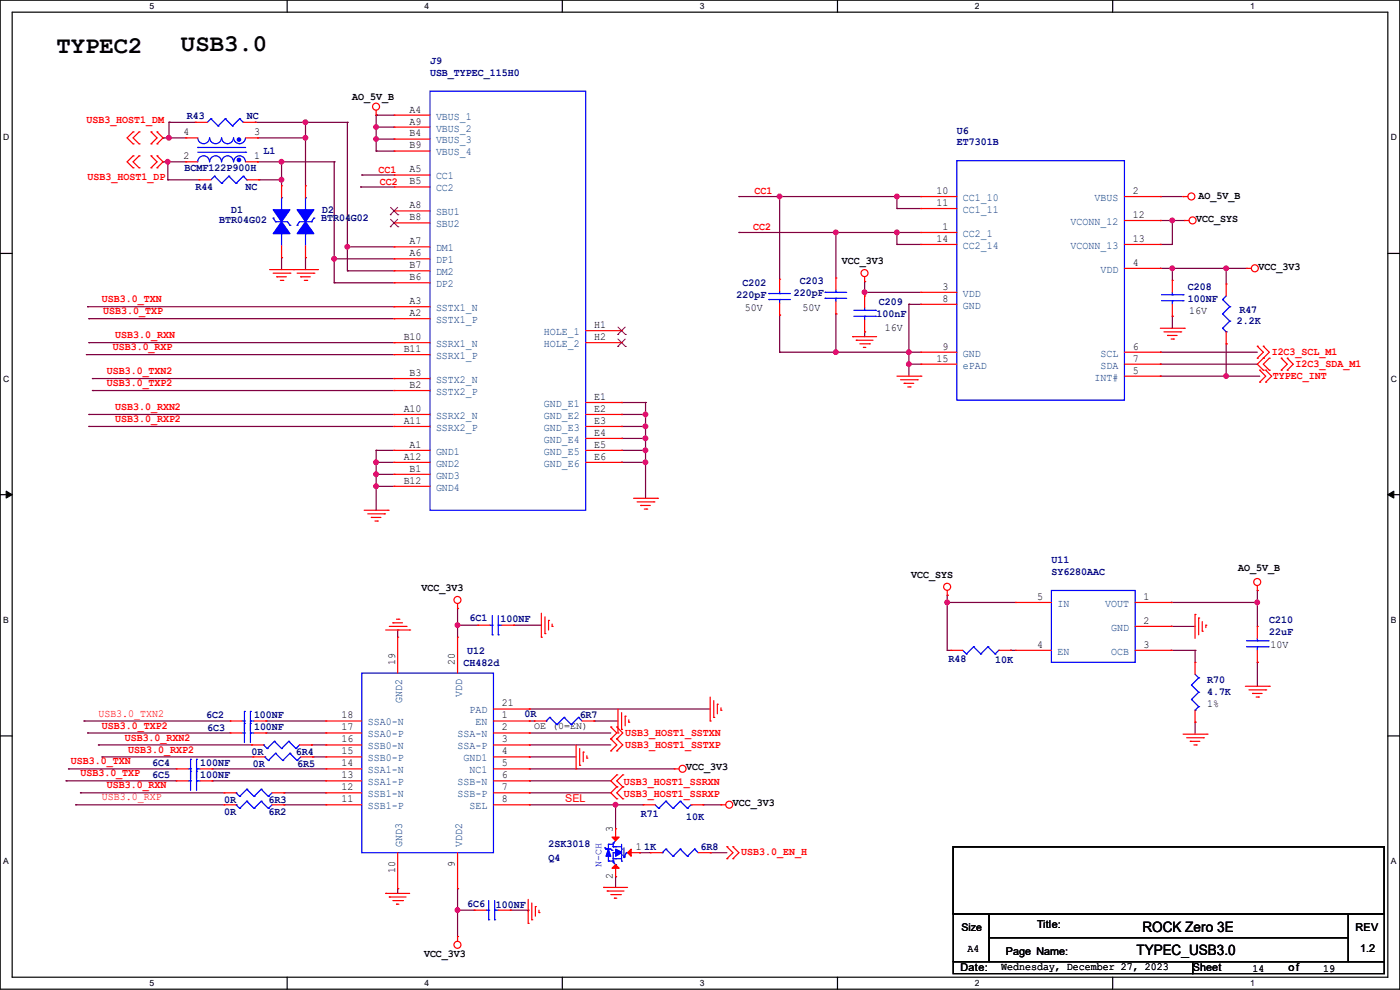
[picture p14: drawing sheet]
<svg xmlns="http://www.w3.org/2000/svg" width="297mm" height="210mm" viewBox="0 0 297 210" stroke-linecap="round" stroke-linejoin="round" font-family="sans-serif">
<defs><g id="words">
<g font-size="5.1">
<text x="12" y="11.2">TYPEC2</text>
<text x="38.4" y="10.9">USB3.0</text>
</g>
<g font-size="3">
<text x="242.4" y="197.6">ROCK Zero 3E</text>
<text x="241.1" y="202.7">TYPEC_USB3.0</text>
</g>
<g font-size="2.3" fill="#000080">
<text x="91.2" y="13.6">J9</text>
<text x="91.2" y="16.1">USB_TYPEC_115H0</text>
<text x="39.7" y="25.3">R43</text>
<text x="52.4" y="25.3">NC</text>
<text x="203" y="28.3">U6</text>
<text x="55.9" y="32.6">L1</text>
<text x="203" y="30.9">ET7301B</text>
<text x="39.2" y="36.2">BCMF122P900H</text>
<text x="41.4" y="40.3">R44</text>
<text x="52.1" y="40.3">NC</text>
<text x="46.5" y="47.4">BTR04G02</text>
<text x="49.1" y="45.1">D1</text>
<text x="68.1" y="46.9">BTR04G02</text>
<text x="68.4" y="45.1">D2</text>
<text x="156.3" y="63.1">220pF</text>
<text x="157.5" y="60.6">C202</text>
<text x="168.4" y="62.9">220pF</text>
<text x="169.7" y="60.3">C203</text>
<text x="186.5" y="64.6">C209</text>
<text x="252" y="61.6">C208</text>
<text x="252" y="64.1">100NF</text>
<text x="186" y="67.2">100nF</text>
<text x="262.4" y="68.7">2.2K</text>
<text x="262.9" y="66.4">R47</text>
<text x="223.1" y="119.5">U11</text>
<text x="223.1" y="122">SY6280AAC</text>
<text x="99.6" y="131.7">6C1</text>
<text x="106.2" y="132">100NF</text>
<text x="269.3" y="132.2">C210</text>
<text x="269.3" y="134.7">22uF</text>
<text x="98.3" y="141.4">CH482d</text>
<text x="99.1" y="138.8">U12</text>
<text x="201.2" y="140.3">R48</text>
<text x="211.1" y="140.6">10K</text>
<text x="256.1" y="144.9">R70</text>
<text x="256.1" y="147.4">4.7K</text>
<text x="43.7" y="152.3">6C2</text>
<text x="44" y="155.1">6C3</text>
<text x="53.9" y="152.3">100NF</text>
<text x="53.9" y="154.8">100NF</text>
<text x="111.3" y="152">0R</text>
<text x="123" y="152.3">6R7</text>
<text x="53.4" y="160.1">0R</text>
<text x="62.8" y="160.1">6R4</text>
<text x="32.3" y="165">6C5</text>
<text x="32.3" y="162.4">6C4</text>
<text x="42.5" y="165">100NF</text>
<text x="42.5" y="162.4">100NF</text>
<text x="53.6" y="162.7">0R</text>
<text x="63" y="162.7">6R5</text>
<text x="47.5" y="170.3">0R</text>
<text x="47.5" y="172.8">0R</text>
<text x="56.9" y="170.3">6R3</text>
<text x="56.9" y="172.8">6R2</text>
<text x="135.9" y="173.4">R71</text>
<text x="145.6" y="173.9">10K</text>
<text x="116.4" y="179.7">2SK3018</text>
<text x="116.4" y="182.8">Q4</text>
<text x="136.7" y="180.2">1K</text>
<text x="148.6" y="180.2">6R8</text>
<text x="99.1" y="192.4">6C6</text>
<text x="105.2" y="192.7">100NF</text>
</g>
<g font-size="2.3">
<text x="74.7" y="21.2">AO_5V_B</text>
<text x="86.9" y="23.9">A4</text>
<text x="38.9" y="28.7">4</text>
<text x="53.9" y="28.7">3</text>
<text x="86.9" y="26.4">A9</text>
<text x="86.9" y="29">B4</text>
<text x="38.9" y="33.8">2</text>
<text x="53.9" y="33.8">1</text>
<text x="86.9" y="31.5">B9</text>
<text x="86.9" y="36.6">A5</text>
<text x="86.9" y="39.1">B5</text>
<text x="198.7" y="41.1">10</text>
<text x="240.3" y="41.1">2</text>
<text x="86.9" y="44.2">A8</text>
<text x="86.9" y="46.7">B8</text>
<text x="198.7" y="43.7">11</text>
<text x="240.3" y="46.2">12</text>
<text x="253.8" y="47.1">VCC_SYS</text>
<text x="254.3" y="42.3">AO_5V_B</text>
<text x="86.9" y="51.8">A7</text>
<text x="198.7" y="51.3">14</text>
<text x="199.9" y="48.8">1</text>
<text x="240.3" y="51.3">13</text>
<text x="86.9" y="54.4">A6</text>
<text x="86.9" y="56.9">B7</text>
<text x="86.9" y="59.4">B6</text>
<text x="178.6" y="56">VCC_3V3</text>
<text x="240.3" y="56.4">4</text>
<text x="267" y="57.3">VCC_3V3</text>
<text x="86.9" y="64.5">A3</text>
<text x="158" y="65.9">50V</text>
<text x="170.2" y="65.9">50V</text>
<text x="199.9" y="61.5">3</text>
<text x="199.9" y="64">8</text>
<text x="86.9" y="67.1">A2</text>
<text x="126" y="69.6">H1</text>
<text x="187.7" y="70.2">16V</text>
<text x="252.3" y="66.7">16V</text>
<text x="85.6" y="74.7">B11</text>
<text x="85.6" y="72.1">B10</text>
<text x="126" y="72.1">H2</text>
<text x="198.7" y="76.7">15</text>
<text x="199.9" y="74.2">9</text>
<text x="240.3" y="74.2">6</text>
<text x="240.3" y="76.7">7</text>
<text x="86.9" y="79.8">B3</text>
<text x="86.9" y="82.3">B2</text>
<text x="240.3" y="79.2">5</text>
<text x="85.6" y="87.4">A10</text>
<text x="85.6" y="89.9">A11</text>
<text x="126" y="84.8">E1</text>
<text x="126" y="87.4">E2</text>
<text x="126" y="89.9">E3</text>
<text x="86.9" y="95">A1</text>
<text x="126" y="92.5">E4</text>
<text x="126" y="95">E5</text>
<text x="85.6" y="97.5">A12</text>
<text x="86.9" y="100.1">B1</text>
<text x="126" y="97.5">E6</text>
<text x="85.6" y="102.6">B12</text>
<text x="89.5" y="125.3">VCC_3V3</text>
<text x="193.3" y="122.6">VCC_SYS</text>
<text x="262.7" y="121">AO_5V_B</text>
<text x="220" y="127.3">5</text>
<text x="242.6" y="127.3">1</text>
<text x="220" y="137.4">4</text>
<text x="242.6" y="137.4">3</text>
<text x="242.6" y="132.3">2</text>
<text x="269.5" y="137.5">10V</text>
<text x="83.8" y="141" transform="rotate(-90 83.8 141)">19</text>
<text x="96.5" y="141" transform="rotate(-90 96.5 141)">20</text>
<text x="106.5" y="149.9">21</text>
<text x="256.1" y="150">1%</text>
<text x="72.4" y="154.9">17</text>
<text x="72.4" y="152.4">18</text>
<text x="106.5" y="152.4">1</text>
<text x="106.5" y="154.9">2</text>
<text x="72.4" y="160">15</text>
<text x="72.4" y="157.5">16</text>
<text x="106.5" y="157.5">3</text>
<text x="106.5" y="160">4</text>
<text x="72.4" y="167.6">12</text>
<text x="72.4" y="165.1">13</text>
<text x="72.4" y="162.6">14</text>
<text x="106.5" y="162.6">5</text>
<text x="106.5" y="165.1">6</text>
<text x="106.5" y="167.6">7</text>
<text x="145.6" y="163.4">VCC_3V3</text>
<text x="72.4" y="170.2">11</text>
<text x="106.5" y="170.2">8</text>
<text x="155.5" y="171.1">VCC_3V3</text>
<text x="130" y="176.6" transform="rotate(-90 130 176.6)">3</text>
<text x="83.8" y="185.2" transform="rotate(-90 83.8 185.2)">10</text>
<text x="96.5" y="183.9" transform="rotate(-90 96.5 183.9)">9</text>
<text x="134.9" y="180.3">1</text>
<text x="130" y="186.5" transform="rotate(-90 130 186.5)">2</text>
<text x="220" y="196.9">Title:</text>
<text x="287.6" y="197.4">REV</text>
<text x="90" y="203.1">VCC_3V3</text>
<text x="205.3" y="202.1">A4</text>
<text x="213.4" y="202.5">Page Name:</text>
<text x="288.6" y="202">1.2</text>
<text x="203.8" y="206.1">Date:</text>
<text x="212.4" y="205.9">Wednesday, December 27, 2023</text>
<text x="253" y="206.1">Sheet</text>
<text x="265.7" y="206.1">14</text>
<text x="273.3" y="206.1">of</text>
<text x="280.7" y="206.1">19</text>
</g>
<g font-size="2.3" fill="#f00">
<text x="18.3" y="26">USB3_HOST1_DM</text>
<text x="18.6" y="38.2">USB3_HOST1_DP</text>
<text x="80.3" y="36.6">CC1</text>
<text x="80.6" y="39.2">CC2</text>
<text x="160.1" y="41.2">CC1</text>
<text x="159.8" y="48.8">CC2</text>
<text x="21.6" y="64.1">USB3.0_TXN</text>
<text x="21.9" y="66.7">USB3.0_TXP</text>
<text x="24.4" y="71.8">USB3.0_RXN</text>
<text x="23.9" y="74.3">USB3.0_RXP</text>
<text x="269.8" y="75.3">I2C3_SCL_M1</text>
<text x="274.9" y="77.9">I2C3_SDA_M1</text>
<text x="22.6" y="81.9">USB3.0_TXP2</text>
<text x="22.6" y="79.4">USB3.0_TXN2</text>
<text x="270" y="80.4">TYPEC_INT</text>
<text x="24.4" y="89.5">USB3.0_RXP2</text>
<text x="24.4" y="87">USB3.0_RXN2</text>
<text x="20.9" y="152">USB3.0_TXN2</text>
<text x="21.6" y="154.6">USB3.0_TXP2</text>
<text x="26.5" y="157.1">USB3.0_RXN2</text>
<text x="27.2" y="159.6">USB3.0_RXP2</text>
<text x="132.6" y="156.1">USB3_HOST1_SSTXN</text>
<text x="132.6" y="158.6">USB3_HOST1_SSTXP</text>
<text x="15" y="162.2">USB3.0_TXN</text>
<text x="17.1" y="164.7">USB3.0_TXP</text>
<text x="22.6" y="167.3">USB3.0_RXN</text>
<text x="132.4" y="166.5">USB3_HOST1_SSRXN</text>
<text x="21.6" y="169.8">USB3.0_RXP</text>
<text x="119.9" y="170.2">SEL</text>
<text x="132.4" y="169">USB3_HOST1_SSRXP</text>
<text x="157.3" y="181.5">USB3.0_EN_H</text>
</g>
<g font-size="2.3" fill="#004080">
<text x="92.5" y="25.4">VBUS_1</text>
<text x="92.5" y="27.9">VBUS_2</text>
<text x="92.5" y="33">VBUS_4</text>
<text x="92.5" y="30.4">VBUS_3</text>
<text x="92.5" y="38.1">CC1</text>
<text x="92.5" y="40.6">CC2</text>
<text x="92.5" y="45.7">SBU1</text>
<text x="204.3" y="42.6">CC1_10</text>
<text x="204.3" y="45.2">CC1_11</text>
<text x="227.1" y="47.7">VCONN_12</text>
<text x="232.2" y="42.6">VBUS</text>
<text x="92.5" y="53.3">DM1</text>
<text x="92.5" y="48.2">SBU2</text>
<text x="204.3" y="50.2">CC2_1</text>
<text x="204.3" y="52.8">CC2_14</text>
<text x="227.1" y="52.8">VCONN_13</text>
<text x="92.5" y="55.8">DP1</text>
<text x="92.5" y="58.4">DM2</text>
<text x="233.5" y="57.9">VDD</text>
<text x="92.5" y="66">SSTX1_N</text>
<text x="92.5" y="60.9">DP2</text>
<text x="204.3" y="62.9">VDD</text>
<text x="204.3" y="65.5">GND</text>
<text x="92.5" y="68.5">SSTX1_P</text>
<text x="115.4" y="71.1">HOLE_1</text>
<text x="92.5" y="76.2">SSRX1_P</text>
<text x="92.5" y="73.6">SSRX1_N</text>
<text x="115.4" y="73.6">HOLE_2</text>
<text x="204.3" y="75.6">GND</text>
<text x="233.5" y="75.6">SCL</text>
<text x="92.5" y="81.2">SSTX2_N</text>
<text x="92.5" y="83.8">SSTX2_P</text>
<text x="204.3" y="78.2">ePAD</text>
<text x="232.2" y="80.7">INT#</text>
<text x="233.5" y="78.2">SDA</text>
<text x="92.5" y="88.9">SSRX2_N</text>
<text x="115.4" y="86.3">GND_E1</text>
<text x="115.4" y="88.9">GND_E2</text>
<text x="92.5" y="91.4">SSRX2_P</text>
<text x="115.4" y="91.4">GND_E3</text>
<text x="115.4" y="93.9">GND_E4</text>
<text x="92.5" y="96.5">GND1</text>
<text x="92.5" y="99">GND2</text>
<text x="92.5" y="101.6">GND3</text>
<text x="115.4" y="96.5">GND_E5</text>
<text x="115.4" y="99">GND_E6</text>
<text x="92.5" y="104.1">GND4</text>
<text x="224.3" y="128.7">IN</text>
<text x="234.5" y="128.7">VOUT</text>
<text x="235.8" y="133.8">GND</text>
<text x="224.3" y="138.9">EN</text>
<text x="235.8" y="138.9">OCB</text>
<text x="85.3" y="149.1" transform="rotate(-90 85.3 149.1)">GND2</text>
<text x="98" y="147.9" transform="rotate(-90 98 147.9)">VDD</text>
<text x="78" y="153.9">SSA0-N</text>
<text x="99.6" y="151.3">PAD</text>
<text x="100.9" y="153.9">EN</text>
<text x="78" y="161.5">SSB0-P</text>
<text x="78" y="159">SSB0-N</text>
<text x="78" y="156.4">SSA0-P</text>
<text x="97.1" y="156.4">SSA-N</text>
<text x="97.1" y="159">SSA-P</text>
<text x="98.3" y="161.5">GND1</text>
<text x="78" y="166.6">SSA1-P</text>
<text x="78" y="164">SSA1-N</text>
<text x="97.1" y="166.6">SSB-N</text>
<text x="99.6" y="164">NC1</text>
<text x="78" y="171.7">SSB1-P</text>
<text x="78" y="169.1">SSB1-N</text>
<text x="97.1" y="169.1">SSB-P</text>
<text x="99.6" y="171.7">SEL</text>
<text x="85.3" y="179.6" transform="rotate(-90 85.3 179.6)">GND3</text>
<text x="98" y="179.6" transform="rotate(-90 98 179.6)">VDD2</text>
</g>
<text font-size="2.2" x="204" y="197.4">Size</text>
<text font-size="2.1" x="113.3" y="154.6">OE (0=EN)</text>
<text font-size="2.1" fill="#00f" x="127.6" y="183.9" transform="rotate(-90 127.6 183.9)">N-CH</text>
<g font-size="1.8">
<text x="31.7" y="1.9">5</text>
<text x="90.1" y="1.9">4</text>
<text x="148.5" y="1.9">3</text>
<text x="206.8" y="1.9">2</text>
<text x="265.2" y="1.9">1</text>
<text x=".7" y="29.8">D</text>
<text x="295.1" y="29.8">D</text>
<text x=".7" y="80.9">C</text>
<text x="295.1" y="80.9">C</text>
<text x=".7" y="132.1">B</text>
<text x="295.1" y="132.1">B</text>
<text x=".7" y="183.3">A</text>
<text x="295.1" y="183.3">A</text>
<text x="31.7" y="209.2">5</text>
<text x="90.1" y="209.2">4</text>
<text x="148.5" y="209.2">3</text>
<text x="206.8" y="209.2">2</text>
<text x="265.2" y="209.2">1</text>
</g>
</g></defs>
<path d="M0 0h297v209.8h-297zM2.6 2.6h291.8v204.7h-291.8z" fill="none" stroke="#000" stroke-width=".25"/>
<g fill="#fff">
<path d="M31.7 .3h1v2h-1z"/>
<path d="M31.7 207.6h1v1.9h-1z"/>
</g>
<path d="M60.9 0v2.6M60.9 207.3v2.5" fill="none" stroke="#000" stroke-width=".25"/>
<g fill="#fff">
<path d="M90.1 .3h1v2h-1z"/>
<path d="M90.1 207.6h1v1.9h-1z"/>
</g>
<path d="M119.3 0v2.6M119.3 207.3v2.5" fill="none" stroke="#000" stroke-width=".25"/>
<g fill="#fff">
<path d="M148.5 .3h.9v2h-.9z"/>
<path d="M148.5 207.6h.9v1.9h-.9z"/>
</g>
<path d="M177.7 0v2.6M177.7 207.3v2.5" fill="none" stroke="#000" stroke-width=".25"/>
<g fill="#fff">
<path d="M206.8 .3h1v2h-1z"/>
<path d="M206.8 207.6h1v1.9h-1z"/>
</g>
<path d="M236.1 0v2.6M236.1 207.3v2.5" fill="none" stroke="#000" stroke-width=".25"/>
<g fill="#fff">
<path d="M265.2 .3h1v2h-1z"/>
<path d="M265.2 207.6h1v1.9h-1z"/>
<path d="M.7 28.2h1.2v1.9h-1.2z"/>
<path d="M295.1 28.2h1.2v1.9h-1.2z"/>
<path d="M.7 79.3h1.2v2h-1.2z"/>
<path d="M295.1 79.3h1.2v2h-1.2z"/>
</g>
<path d="M0 53.8h2.6M294.4 53.8h2.6" fill="none" stroke="#000" stroke-width=".25"/>
<g fill="#fff">
<path d="M.7 130.5h1.2v2h-1.2z"/>
<path d="M295.1 130.5h1.1v2h-1.1z"/>
</g>
<path d="M0 104.9h2.6M294.4 104.9h2.6" fill="none" stroke="#000" stroke-width=".25"/>
<path d="M1.3 104.2l1.3 .7-1.3 .8zM294.4 104.9l1.3-.7v1.5z" fill="#000" stroke="#000" stroke-width=".21"/>
<g fill="#fff">
<path d="M.7 181.7h1.2v2h-1.2z"/>
<path d="M295.1 181.7h1.1v2h-1.1z"/>
</g>
<path d="M0 156.1h2.6M294.4 156.1h2.6M202.2 179.6h91.5v14.2h-91.5zM202.2 193.8h7.6v10.2h-7.6zM209.8 193.8h76.2v5.1h-76.2zM209.8 198.9h76.2v5.1h-76.2zM286 193.8h7.7v10.2h-7.7zM202.2 204h50.8v2.5h-50.8zM253 204h40.7v2.5h-40.7z" fill="none" stroke="#000" stroke-width=".25"/>
<g fill="none" stroke="#800040" stroke-width=".25">
<path d="M34.6 29.3h.1M34.6 34.3h.1M34.6 29.3h4.8M34.6 34.3h4.8M35.6 34.3h.1M35.6 38.1h.1M35.6 34.3v3.8M35.6 38.1h6.6M35.9 29.3h.1M35.9 26h.1M35.9 26v3.3M35.9 26h5.5"/>
<path d="M54.1 26h.1M54.1 26h19.6M54.7 29.3h.1M54.7 34.3h.1M54.7 29.3h10.1M54.7 34.3h16.2M54.9 38.1h.1M54.9 38.1h4.8M59.7 38.1h.1M59.7 34.3h.1M59.7 34.3v5.1M64.8 29.3h.1"/>
<path d="M64.8 26h.1M64.8 26v13.4M70.9 34.3h.1M70.9 34.3v25.7M73.7 26h.1M73.7 26v31.4M76.5 39.7h.1M76.5 39.7h7.1M76.8 37.1h.1M76.8 37.1h6.8M79.8 27h.1M79.8 24.4h.1"/>
<path d="M79.8 29.5h.1M79.8 32h.1M79.8 24.4v7.6M79.8 27h3.8M79.8 24.4h3.8M79.8 29.5h3.8M79.8 32h3.8M59.7 54.7h.1M59.7 54.7v2.5M64.8 54.7h.1M64.8 54.7v2.5M70.9 60h.1"/>
<path d="M70.9 54.9h.1M70.9 60h12.7M70.9 54.9h12.7M73.7 52.4h.1M73.7 57.4h.1M73.7 52.4h9.9M73.7 57.4h9.9M156.8 49.3h.1M156.8 41.7h.1M156.8 49.3h38.6M156.8 41.7h38.6M165.4 41.7h.1"/>
<path d="M165.4 41.7v17.5M177.3 49.3h.1M177.3 49.3v9.7M183.4 59.7h.1M183.4 59.7v3.1M190.3 51.9h.1M190.3 49.3h.1M190.3 44.2h.1M190.3 41.7h.1M190.3 51.9h5.1M190.3 41.7v2.5M190.3 49.3v2.6"/>
<path d="M190.3 44.2h5.1M246.2 56.9h.1M246.2 46.8h.1M246.2 51.9h.1M246.2 41.7h.1M246.2 56.9h18.3M246.2 41.7h4.8M246.2 46.8h5M248.7 56.9h.1M248.7 46.8h.1M248.7 46.8v5.1h-2.5M248.7 56.9v2.6"/>
<path d="M260.1 56.9h.1M260.1 56.9v3.3M18.3 75.2h.1M18.3 75.2h65.3M18.6 65.1h.1M18.6 65.1h65M18.8 67.6h.1M18.8 72.7h.1M18.8 67.6h64.8M18.8 72.7h64.8M165.4 66.8h.1M165.4 74.7h.1"/>
<path d="M165.4 74.7h30M165.4 66.8v7.9M177.3 74.7h.1M177.3 66.6h.1M177.3 66.6v8.1M183.4 62h.1M183.4 70.4h.1M183.4 70.4v1M183.4 62h12M192.8 64.6h.1M192.8 74.7h.1M192.8 77.3h.1"/>
<path d="M192.8 64.6h2.6M192.8 64.6v15.2M192.8 77.3h2.6M246.2 74.7h.1M246.2 77.3h.1M246.2 79.8h.1M246.2 74.7h20.5M246.2 77.3h20.5M246.2 79.8h21.1M248.7 67.1h.1M248.7 67.1v2.5M260.1 72.9h.1"/>
<path d="M260.1 79.8h.1M260.1 72.9v6.9M18.8 90.5h.1M18.8 87.9h.1M18.8 90.5h64.8M18.8 87.9h64.8M19.6 82.8h.1M19.6 80.3h.1M19.6 82.8h64M19.6 80.3h64M79.8 95.5h.1M79.8 98.1h.1"/>
<path d="M79.8 95.5h3.8M79.8 98.1h3.8M79.8 95.5v12.7M131.9 95.5h.1M131.9 98.1h.1M131.9 85.4h.1M131.9 87.9h.1M131.9 90.5h.1M131.9 93h.1M131.9 95.5h5M131.9 98.1h5M131.9 90.5h5"/>
<path d="M131.9 87.9h5M131.9 85.4h5M131.9 93h5M136.9 95.5h.1M136.9 98.1h.1M136.9 93h.1M136.9 85.4h.1M136.9 87.9h.1M136.9 90.5h.1M136.9 85.4v20.3M79.8 100.6h.1M79.8 103.2h.1"/>
<path d="M79.8 100.6h3.8M79.8 103.2h3.8M84.4 133.6h.1M84.4 133.6v1.6M97.1 129.1h.1M97.1 132.6h.1M97.1 129.1v6.1M97.1 132.6h4.3M109 132.6h.1M109 132.6h5.9M201 127.8h.1M201 126.3h.1"/>
<path d="M201 138h.1M201 127.8h14.4M201 138h.7M201 126.3v11.7M214.4 138h.1M214.4 138h1M248.5 127.8h.1M248.5 132.9h.1M248.5 138h.1M248.5 127.8h18.2M248.5 132.9h5M248.5 138h5"/>
<path d="M253.5 138h.1M253.5 138v2.5M266.7 127.8h.1M266.7 125.3h.1M266.7 125.3v7.6M17.8 153h.1M17.8 153h31M18.6 155.5h.1M18.6 155.5h30.2M20.9 158h.1M20.9 158h32.5M56.4 155.5h.1"/>
<path d="M56.4 153h.1M56.4 155.5h12.7M56.4 153h12.7M66.1 158h.1M66.1 158h3M112.3 155.5h.1M112.3 150.4h.1M112.3 158h.1M112.3 153h.1M112.3 155.5h17.3M112.3 153h1M112.3 150.4h38.4"/>
<path d="M112.3 158h17.3M126 153h.1M126 153h5.1M253.5 153.2h.1M253.5 153.2v2.5M266.7 140.5h.1M266.7 140.5v5.1M14 165.7h.1M14 165.7h23.4M14.5 163.1h.1M14.5 163.1h22.9M16 170.7h.1"/>
<path d="M16 170.7h31.5M17.1 168.2h.1M17.1 168.2h30.4M21.6 160.6h.1M21.6 160.6h32M45 163.1h.1M45 165.7h.1M45 165.7h24.1M45 163.1h24.1M60.2 170.7h.1M60.2 168.2h.1M60.2 170.7h8.9"/>
<path d="M60.2 168.2h8.9M66.3 160.6h.1M66.3 160.6h2.8M112.3 165.7h.1M112.3 170.7h.1M112.3 163.1h.1M112.3 160.6h.1M112.3 168.2h.1M112.3 165.7h17.3M112.3 163.1h30.7M112.3 170.7h24.1M112.3 160.6h9.9"/>
<path d="M112.3 168.2h17.3M130.6 170.7h.1M130.6 170.7v5.1M149.1 170.7h.1M149.1 170.7h3.9M84.4 188.5h.1M84.4 188.5v1M97.1 188.5h.1M97.1 193.1h.1M97.1 188.5v10.2M97.1 193.1h3.5M108.2 193.1h.1"/>
<path d="M108.2 193.1h3.9M112.1 193.1h.1M112.1 193.1v.2M130.6 186h.1M130.6 186v2.3M135.7 180.9h.1M135.7 180.9h2.3M150.7 180.9h.1M150.7 180.9h3.5"/>
</g>
<g fill="#f0f" stroke="#f0f" stroke-width=".25">
<circle cx="136.9" cy="95.5" r=".49"/>
<circle cx="136.9" cy="98.1" r=".49"/>
<circle cx="73.7" cy="52.3" r=".49"/>
<circle cx="70.9" cy="54.9" r=".49"/>
<circle cx="266.7" cy="127.8" r=".49"/>
<circle cx="200.9" cy="127.8" r=".49"/>
<circle cx="79.8" cy="98.1" r=".49"/>
<circle cx="79.8" cy="100.6" r=".49"/>
<circle cx="79.8" cy="103.1" r=".49"/>
<circle cx="136.9" cy="87.9" r=".49"/>
<circle cx="136.9" cy="90.4" r=".49"/>
<circle cx="136.9" cy="93" r=".49"/>
<circle cx="79.8" cy="29.5" r=".49"/>
<circle cx="79.8" cy="26.9" r=".49"/>
<circle cx="248.7" cy="56.9" r=".49"/>
<circle cx="183.4" cy="62" r=".49"/>
<circle cx="192.8" cy="77.2" r=".49"/>
<circle cx="192.8" cy="74.7" r=".49"/>
<circle cx="177.3" cy="74.7" r=".49"/>
<circle cx="177.3" cy="49.3" r=".49"/>
<circle cx="190.3" cy="49.3" r=".49"/>
<circle cx="165.4" cy="41.7" r=".49"/>
<circle cx="190.3" cy="41.7" r=".49"/>
<circle cx="248.7" cy="46.8" r=".49"/>
<circle cx="260.1" cy="79.8" r=".49"/>
<circle cx="97" cy="193.1" r=".49"/>
<circle cx="130.6" cy="170.7" r=".49"/>
<circle cx="35.8" cy="29.2" r=".49"/>
<circle cx="35.6" cy="34.3" r=".49"/>
<circle cx="59.7" cy="38.1" r=".49"/>
<circle cx="64.8" cy="29.2" r=".49"/>
<circle cx="64.8" cy="25.9" r=".49"/>
<circle cx="59.7" cy="34.3" r=".49"/>
<circle cx="97" cy="132.6" r=".49"/>
<circle cx="260.1" cy="56.9" r=".49"/>
</g>
<g fill="none" stroke="#f00" stroke-width=".25">
<path d="M28.2 35.6h.1M28.2 33.1h.1M28.2 30.5h.1M28.2 28h.1M28.2 33.1l-1.2 1.2 1.2 1.3M28.2 28l-1.2 1.3 1.2 1.2M29.5 35.6h.1M29.5 33.1h.1M29.5 30.5h.1M29.5 28h.1M29.5 28l-1.3 1.3 1.3 1.2M29.5 33.1l-1.3 1.2 1.3 1.3"/>
<path d="M32 35.6h.1M32 33.1h.1M32 30.5h.1M32 28h.1M32 33.1l1.3 1.2-1.3 1.3M32 28l1.3 1.3-1.3 1.2M33.3 33.1h.1M33.3 35.6h.1M33.3 28h.1M33.3 30.5h.1M33.3 33.1l1.3 1.2-1.3 1.3M33.3 28l1.3 1.3-1.3 1.2"/>
<path d="M39.4 34.3h.1M39.4 29.3h.1M39.4 34.3h2.6M39.4 29.3h2.6M41.4 26h.1M41.4 26h2.6M42.2 38.1h.1M42.2 38.1h2.5M51.6 26h2.5M52.1 34.3h2.6M52.1 29.3h2.6M52.4 38.1h2.5"/>
<path d="M54.1 26h.1M54.7 34.3h.1M54.7 29.3h.1M54.9 38.1h.1M59.7 39.4h.1M59.7 39.4v2.6M64.8 39.4h.1M64.8 39.4v2.6M79.8 24.4h.1M79.8 23.4v1M83.6 24.4h.1M83.6 37.1h.1"/>
<path d="M83.6 27h.1M83.6 32h.1M83.6 39.7h.1M83.6 29.5h.1M83.6 24.4h7.6M83.6 37.1h7.6M83.6 27h7.6M83.6 32h7.6M83.6 39.7h7.6M83.6 29.5h7.6M57.2 57.2h10.2M58 58h3.5"/>
<path d="M58.7 58.7h.1M58.7 58.7h2M59.5 59.5h.5M59.7 54.7h.1M59.7 52.1v2.6M60 59.5h.1M61.5 58h.1M62.3 57.2h.1M63 58h3.6M63.8 58.7h.1M63.8 58.7h2M64.6 59.5h.5"/>
<path d="M64.8 54.7h.1M64.8 52.1v2.6M65.1 59.5h.1M66.6 58h.1M67.4 57.2h.1M83.6 54.9h.1M83.6 52.4h.1M83.6 44.7h.1M83.6 47.3h.1M83.6 57.4h.1M83.6 60h.1M83.6 54.9h7.6"/>
<path d="M83.6 52.4h7.6M83.6 44.7h7.6M83.6 47.3h7.6M83.6 57.4h7.6M83.6 60h7.6M165.4 59.2h.1M165.4 59.2v2.6M177.3 59h.1M177.3 59v2.5M183.4 59.7h.1M183.4 58.7v1M195.4 49.3h.1"/>
<path d="M195.4 41.7h.1M195.4 44.2h.1M195.4 51.9h.1M195.4 41.7h7.6M195.4 49.3h7.6M195.4 44.2h7.6M195.4 51.9h7.6M238.5 56.9h7.7M238.5 46.8h7.7M238.5 41.7h7.7M238.5 51.9h7.7M246.2 41.7h.1"/>
<path d="M246.2 56.9h.1M246.2 46.8h.1M246.2 51.9h.1M248.7 59.5h.1M248.7 59.5v2.5M251 41.7h.1M251 41.7h1M251.2 46.8h.1M251.2 46.8h1.1M264.5 56.9h.1M264.5 56.9h1M83.6 67.6h.1"/>
<path d="M83.6 65.1h.1M83.6 75.2h.1M83.6 72.7h.1M83.6 67.6h7.6M83.6 65.1h7.6M83.6 75.2h7.6M83.6 72.7h7.6M124.2 72.7h7.7M124.2 70.1h7.7M131.9 70.1h.1M131.9 72.7h.1M165.4 66.8h.1"/>
<path d="M165.4 64.3v2.5M177.3 66.6h.1M177.3 64.1v2.5M180.9 71.4h.1M180.9 71.4h5.1M181.7 72.2h.1M181.7 72.2h3.5M182.4 72.9h2M183.2 73.7h.1M183.2 73.7h.5M183.4 62.8h.1M183.4 70.4h.1"/>
<path d="M183.4 62.8v2.5M183.4 67.9v2.5M184.4 72.9h.1M190.3 79.8h5.1M195.4 79.8h.1M195.4 62h.1M195.4 64.6h.1M195.4 74.7h.1M195.4 77.3h.1M195.4 62h7.6M195.4 74.7h7.6M195.4 77.3h7.6"/>
<path d="M195.4 64.6h7.6M238.5 79.8h7.7M238.5 74.7h7.7M238.5 77.3h7.7M246.2 79.8h.1M246.2 74.7h.1M246.2 77.3h.1M246.2 69.6h5M246.9 70.4h3.6M247.7 71.2h.1M247.7 71.2h2M248.5 71.9h.5"/>
<path d="M248.7 67.1h.1M248.7 64.6v2.5M249 71.9h.1M250.5 70.4h.1M251.2 69.6h.1M260.1 60.2h.1M260.1 72.9h.1M260.1 60.2v2.6M260.1 70.4v2.5M266.7 76h.1M266.7 73.4h.1M266.7 73.4l1.3 1.3-1.3 1.3"/>
<path d="M267.3 78.5h.1M267.3 78.5l1.2 1.3-1.2 1.3M268 76h.1M268 73.4h.1M268 78.5h.1M268 73.4l1.3 1.3-2.6 2.6 1.3 1.2M268.5 78.5h.1M268.5 78.5l1.3 1.3-1.3 1.3M269.3 78.5h.1M269.3 76h.1M269.3 76l-1.3 1.3 1.3 1.2M271.8 78.5h.1"/>
<path d="M271.8 76h.1M271.8 76l1.3 1.3-1.3 1.2M273.1 78.5h.1M273.1 76h.1M273.1 76l1.3 1.3-1.3 1.2M83.6 95.5h.1M83.6 87.9h.1M83.6 90.5h.1M83.6 98.1h.1M83.6 80.3h.1M83.6 82.8h.1M83.6 95.5h7.6"/>
<path d="M83.6 87.9h7.6M83.6 90.5h7.6M83.6 98.1h7.6M83.6 80.3h7.6M83.6 82.8h7.6M124.2 95.5h7.7M124.2 87.9h7.7M124.2 90.5h7.7M124.2 98.1h7.7M124.2 85.4h7.7M124.2 93h7.7M131.9 85.4h.1"/>
<path d="M131.9 87.9h.1M131.9 90.5h.1M131.9 93h.1M131.9 95.5h.1M131.9 98.1h.1M191.1 80.6h3.5M191.8 81.3h.1M191.8 81.3h2M192.6 82.1h.5M193.1 82.1h.1M194.6 80.6h.1M267.3 81.1h.1"/>
<path d="M268.5 81.1h.1M77.3 108.2h5M78 109h3.6M78.8 109.8h.1M78.8 109.8h2M79.5 110.5h.6M80.1 110.5h.1M81.6 109h.1M82.3 108.2h.1M83.6 103.2h.1M83.6 100.6h.1M83.6 103.2h7.6"/>
<path d="M83.6 100.6h7.6M134.4 105.7h5.1M135.2 106.5h3.5M135.9 107.2h.1M135.9 107.2h2.1M136.7 108h.5M137.2 108h.1M138.7 106.5h.1M139.5 105.7h.1M81.8 133.6h5.1M82.6 132.9h3.5M83.4 132.1h.1"/>
<path d="M83.4 132.1h2M84.1 131.4h.5M84.4 135.2h.1M84.4 135.2v7.6M84.6 131.4h.1M86.1 132.9h.1M86.9 133.6h.1M97.1 129.1h.1M97.1 135.2h.1M97.1 128.1v1M97.1 135.2v7.6M101.4 132.6h.1"/>
<path d="M101.4 132.6h2.5M106.5 132.6h2.5M109 132.6h.1M114.9 135.2h.1M114.9 130.1v5.1M115.6 134.4h.1M115.6 130.9v3.5M116.4 131.6h.1M116.4 131.6v2M117.1 132.9h.1M117.1 132.4v.5M201 126.3h.1"/>
<path d="M201 125.3v1M201.7 138h.1M201.7 138h2.6M211.9 138h2.5M214.4 138h.1M215.4 138h.1M215.4 127.8h.1M215.4 138h7.7M215.4 127.8h7.7M240.8 132.9h7.7M240.8 138h7.7M240.8 127.8h7.7"/>
<path d="M248.5 138h.1M248.5 132.9h.1M248.5 127.8h.1M253.5 130.3h.1M253.5 130.3v5.1M254.3 131.1h.1M254.3 131.1v3.6M255.1 133.9h.1M255.1 131.9v2M255.8 132.6h.1M255.8 132.6v.5M266.7 125.3h.1"/>
<path d="M266.7 132.9h.1M266.7 124.2v1.1M266.7 132.9v2.5M266.7 138v2.5M48.8 155.5h.1M48.8 153h.1M48.8 153h2.6M48.8 155.5h2.6M53.4 158h.1M53.4 158h2.5M53.9 153h2.5M53.9 155.5h2.5"/>
<path d="M56.4 155.5h.1M56.4 153h.1M63.5 158h2.6M66.1 158h.1M69.1 158h.1M69.1 155.5h.1M69.1 153h.1M69.1 158h7.7M69.1 153h7.7M69.1 155.5h7.7M104.7 158h7.6M104.7 153h7.6"/>
<path d="M104.7 155.5h7.6M104.7 150.4h7.6M112.3 153h.1M112.3 155.5h.1M112.3 158h.1M112.3 150.4h.1M113.3 153h.1M113.3 153h2.6M122.2 158v5.1M123 158.8v3.5M123.5 153h2.5M123.7 159.6h.1"/>
<path d="M123.7 159.6v2M126 153h.1M129.6 156.8h.1M129.6 154.2h.1M129.6 159.3h.1M129.6 154.2l1.3 1.3-1.3 1.3M129.6 156.8l1.3 1.2-1.3 1.3M130.9 156.8h.1M130.9 154.2h.1M130.9 159.3h.1M130.9 154.2l1.2 1.3-1.2 1.3M130.9 156.8l1.2 1.2-1.2 1.3"/>
<path d="M131.1 155.5h.1M131.1 150.4v5.1M131.9 154.7h.1M131.9 151.2v3.5M132.6 151.9h.1M132.6 151.9v2.1M133.4 153.2h.1M133.4 152.7v.5M150.7 153h.1M150.7 147.9v5.1M151.4 152.2h.1M151.4 148.6v3.6"/>
<path d="M152.2 149.4h.1M152.2 149.4v2M153 150.7h.1M153 150.2v.5M251 155.7h5.1M251.8 156.5h3.5M252.5 157.3h.1M252.5 157.3h2.1M253.3 158h.5M253.5 140.5h.1M253.5 153.2h.1M253.5 140.5v2.5"/>
<path d="M253.5 150.7v2.5M253.8 158h.1M255.3 156.5h.1M256.1 155.7h.1M264.2 145.6h5.1M265 146.3h3.5M265.7 147.1h.1M265.7 147.1h2.1M266.5 147.9h.5M266.7 140.5h.1M267 147.9h.1M268.5 146.3h.1"/>
<path d="M269.3 145.6h.1M37.4 165.7h.1M37.4 163.1h.1M37.4 163.1h2.5M37.4 165.7h2.5M42.5 163.1h2.5M42.5 165.7h2.5M45 165.7h.1M45 163.1h.1M47.5 168.2h.1M47.5 170.7h.1M47.5 170.7h2.6"/>
<path d="M47.5 168.2h2.6M53.6 160.6h.1M53.6 160.6h2.6M57.7 170.7h2.5M57.7 168.2h2.5M60.2 168.2h.1M60.2 170.7h.1M63.8 160.6h2.5M66.3 160.6h.1M69.1 170.7h.1M69.1 168.2h.1M69.1 165.7h.1"/>
<path d="M69.1 163.1h.1M69.1 160.6h.1M69.1 163.1h7.7M69.1 170.7h7.7M69.1 165.7h7.7M69.1 160.6h7.7M69.1 168.2h7.7M104.7 163.1h7.6M104.7 170.7h7.6M104.7 165.7h7.6M104.7 160.6h7.6M104.7 168.2h7.6"/>
<path d="M112.3 160.6h.1M112.3 163.1h.1M112.3 165.7h.1M112.3 168.2h.1M112.3 170.7h.1M122.2 163.1h.1M123 162.3h.1M124.5 160.8h.1M124.5 160.3v.5M130.6 175.8h.1M130.6 175.8v2.6M130.9 166.9h.1"/>
<path d="M130.9 169.5h.1M130.9 164.4h.1M130.9 166.9l-1.3 1.3 1.3 1.3M130.9 164.4l-1.3 1.3 1.3 1.2M132.1 169.5h.1M132.1 166.9h.1M132.1 164.4h.1M132.1 166.9l-1.2 1.3 1.2 1.3M132.1 164.4l-1.2 1.3 1.2 1.2M136.4 170.7h.1M136.4 170.7h2.6M143 163.1h.1"/>
<path d="M143 163.1h1.1M146.6 170.7h2.5M149.1 170.7h.1M153 170.7h.1M153 170.7h1M154.2 179.6h.1M154.2 179.6l1.3 1.3-1.3 1.3M155.5 179.6h.1M155.5 179.6l1.3 1.3-1.3 1.3M81.8 189.5h.1M81.8 189.5h5.1M82.6 190.3h.1"/>
<path d="M82.6 190.3h3.5M83.4 191.1h2M84.1 191.8h.1M84.1 191.8h.5M84.4 188.5h.1M84.4 180.9v7.6M85.4 191.1h.1M97.1 198.7h.1M97.1 188.5h.1M97.1 180.9v7.6M97.1 198.7v1M100.6 193.1h.1"/>
<path d="M100.6 193.1h2.6M105.7 193.1h2.5M108.2 193.1h.1M112.1 195.9h.1M112.1 190.8v5.1M112.8 195.1h.1M112.8 191.6v3.5M113.6 192.3h.1M113.6 192.3v2.1M114.3 193.6h.1M114.3 193.1v.5M128.1 188.3h.1"/>
<path d="M128.1 188.3h5M128.8 189h.1M128.8 189h3.6M129.6 189.8h2M130.3 190.5h.1M130.3 190.5h.6M130.6 186h.1M130.6 183.4v2.6M131.6 189.8h.1M133.1 180.9h2.6M135.7 180.9h.1M138 180.9h.1"/>
<path d="M138 180.9h2.5M148.1 180.9h2.6M150.7 180.9h.1M154.2 182.2h.1M155.5 182.2h.1"/>
<circle cx="79.8" cy="22.6" r=".74"/>
<circle cx="183.4" cy="57.9" r=".74"/>
<circle cx="252.8" cy="41.7" r=".74"/>
<circle cx="253" cy="46.8" r=".74"/>
<circle cx="266.2" cy="56.9" r=".74"/>
<circle cx="97" cy="127.3" r=".74"/>
<circle cx="200.9" cy="124.5" r=".74"/>
<circle cx="266.7" cy="123.5" r=".74"/>
<circle cx="144.8" cy="163.1" r=".74"/>
<circle cx="154.7" cy="170.7" r=".74"/>
<circle cx="97" cy="200.4" r=".74"/>
</g>
<g fill="none" stroke="#00f" stroke-width=".25">
<path d="M91.2 19.3h33v88.9h-33zM42 29.3a1.25 1.25 0 0 0 1.2 1.2 1.25 1.25 0 0 0 1.2-1.2M42 31.3h.1M42 31.3h10.1M42 32.3h10.1M44.4 34.3a1.25 1.25 0 0 0-1.2-1.2 1.25 1.25 0 0 0-1.2 1.2M44.5 29.3a1.25 1.25 0 0 0 1.2 1.2 1.25 1.25 0 0 0 1.3-1.2M44.7 25.2h.1M44.7 25.2l-.7 .8M44.7 25.2l1.6 1.5M45.5 37.4h.1M45.5 37.4l-.8 .7"/>
<path d="M45.5 37.4l1.5 1.5M46.3 26.7h.1M47 34.3a1.25 1.25 0 0 0-1.3-1.2 1.25 1.25 0 0 0-1.2 1.2M47 38.9h.1M47 29.3a1.25 1.25 0 0 0 1.3 1.2 1.25 1.25 0 0 0 1.2-1.2M47.8 25.2h.1M47.8 25.2l-1.5 1.5M47.8 25.2l1.5 1.5M48.6 37.4h.1M48.6 37.4l-1.6 1.5M48.6 37.4l1.5 1.5M49.3 26.7h.1"/>
<path d="M49.5 34.3a1.25 1.25 0 0 0-1.2-1.2 1.25 1.25 0 0 0-1.3 1.2M49.6 29.3a1.25 1.25 0 0 0 1.2 1.2 1.25 1.25 0 0 0 1.3-1.2M50.1 38.9h.1M50.8 25.2h.1M50.8 25.2l-1.5 1.5M50.8 25.2l.8 .8M51.6 37.4h.1M51.6 26h.1M51.6 37.4l-1.5 1.5M51.6 37.4l.8 .7M52.1 34.3a1.25 1.25 0 0 0-1.3-1.2 1.25 1.25 0 0 0-1.2 1.2M52.1 32.3h.1"/>
<path d="M52.4 38.1h.1M203 34.1h35.5v50.8h-35.5zM58 46.3h.1M58 46.3l.5 .7M58.5 47h.1M58.5 47h2.5l.5 .8M59.7 49.6h.1M59.7 42h.1M59.7 42v2.5M59.7 49.6v2.5M61.5 47.8h.1M63 47.8h.1"/>
<path d="M64.8 49.6h.1M64.8 42h.1M64.8 42v2.5M64.8 49.6v2.5M66.1 47h.1M66.1 47h-2.6l-.5 .8M66.6 46.3h.1M66.6 46.3l-.5 .7M163.1 63.5h.1M163.1 62.3h.1M163.1 63.5h4.6M163.1 62.3h4.6"/>
<path d="M165.4 62.3h.1M165.4 63.5h.1M165.4 61.8v.5M165.4 63.5v.8M175 63.3h.1M175 62h.1M175 63.3h4.6M175 62h4.6M177.3 62h.1M177.3 63.3h.1M177.3 61.5v.5M177.3 63.3v.8"/>
<path d="M181.1 67.1h4.6M181.1 65.8h4.6M183.4 65.8h.1M183.4 67.1h.1M183.4 65.3v.5M183.4 67.1v.8M185.7 67.1h.1M185.7 65.8h.1M246.4 63.8h4.6M246.4 62.5h4.6M248.7 62.5h.1M248.7 63.8h.1"/>
<path d="M248.7 62v.5M248.7 63.8v.8M251 63.8h.1M251 62.5h.1M259.4 63.5h.1M259.4 66.6h.1M259.4 69.6h.1M259.4 63.5l1.5 1.6M259.4 66.6l1.5 1.5M259.4 69.6l.7 .8M260.1 70.4h.1M260.1 62.8l-.7 .7"/>
<path d="M260.9 65.1h.1M260.9 68.1h.1M260.9 65.1l-1.5 1.5M260.9 68.1l-1.5 1.5M103.9 132.6h.5M104.4 132.6h.1M104.4 134.7h.1M104.4 130.6v4.1M105.7 134.7h.1M105.7 132.6h.1M105.7 132.6h.8M105.7 130.6v4.1"/>
<path d="M204.3 138l.7 .7M205 138.7h.1M206.5 137.2h.1M206.5 137.2l-1.5 1.5M206.5 137.2l1.6 1.5M208.1 138.7h.1M209.6 137.2h.1M209.6 137.2l-1.5 1.5M209.6 137.2l1.5 1.5M211.1 138.7h.1M211.9 138h.1M211.9 138l-.8 .7"/>
<path d="M223.1 125.3h17.7v15.2h-17.7zM264.5 137.2h4.5M264.5 135.9h4.5M266.7 135.9h.1M266.7 137.2h.1M266.7 135.4v.5M266.7 137.2v.8M269 137.2h.1M269 135.9h.1M51.4 155.5h.5M51.4 153h.5M51.9 155.5h.1"/>
<path d="M51.9 153.5h.1M51.9 153h.1M51.9 150.9h.1M51.9 150.9v6.6M53.1 153.5h.1M53.1 155.5h.1M53.1 150.9h.1M53.1 153h.1M53.1 155.5h.8M53.1 150.9v6.6M53.1 153h.8M55.9 158h.1"/>
<path d="M55.9 158l.8 .8M56.7 158.8h.1M58.2 157.3h.1M58.2 157.3l1.5 1.5M58.2 157.3l-1.5 1.5M58.5 159.8h.1M58.5 159.8l1.5 1.5M58.5 159.8l-1.6 1.5M59.7 158.8h.1M61.3 157.3h.1M61.3 157.3l1.5 1.5M61.3 157.3l-1.6 1.5"/>
<path d="M61.5 159.8h.1M61.5 159.8l1.5 1.5M61.5 159.8l-1.5 1.5M62.8 158.8h.1M63.5 158l-.7 .8M76.8 142.8h27.9v38.1h-27.9zM115.9 153h.1M116.6 152.2h.1M116.6 152.2l1.6 1.5M116.6 152.2l-.7 .8M118.2 153.7h.1M119.7 152.2h.1"/>
<path d="M119.7 152.2l1.5 1.5M119.7 152.2l-1.5 1.5M121.2 153.7h.1M122.7 152.2h.1M122.7 152.2l.8 .8M122.7 152.2l-1.5 1.5M252.8 145.3h.1M252.8 148.4h.1M252.8 145.3l1.5 1.6M252.8 148.4l1.5 1.5M253.5 150.7h.1M253.5 143l.8 .8"/>
<path d="M254.3 143.8h.1M254.3 146.9h.1M254.3 149.9h.1M254.3 143.8l-1.5 1.5M254.3 146.9l-1.5 1.5M254.3 149.9l-.8 .8M39.9 165.7h.5M39.9 163.1h.5M40.4 165.7h.1M40.4 163.6h.1M40.4 163.1h.1M40.4 161.1h.1"/>
<path d="M40.4 161.1v6.6M41.7 163.6h.1M41.7 165.7h.1M41.7 161.1h.1M41.7 163.1h.1M41.7 165.7h.8M41.7 161.1v6.6M41.7 163.1h.8M50.1 168.2h.1M50.1 170.7h.1M50.1 168.2l.7 .8M50.1 170.7l.7 .8"/>
<path d="M50.8 169h.1M50.8 171.5h.1M52.4 167.4h.1M52.4 170h.1M52.4 167.4l1.5 1.6M52.4 167.4l-1.6 1.6M52.4 170l1.5 1.5M52.4 170l-1.6 1.5M53.9 169h.1M53.9 171.5h.1M55.4 167.4h.1M55.4 170h.1"/>
<path d="M55.4 167.4l1.5 1.6M55.4 167.4l-1.5 1.6M55.4 170l1.5 1.5M55.4 170l-1.5 1.5M56.2 160.6h.1M56.2 160.6l.7 .7M56.9 161.3h.1M56.9 169h.1M56.9 171.5h.1M57.7 168.2l-.8 .8M57.7 170.7l-.8 .8M60 161.3h.1"/>
<path d="M63 161.3h.1M63.8 160.6l-.8 .7M128.3 179.9h.1M128.3 179.9l.3 .2M129.1 179.1h.1M129.1 179.1h1M129.1 179.1v3.6M130.1 178.9h.1M130.1 179.6h.1M130.1 179.6h1.8M130.1 178.9v.7M130.6 179.6h.1"/>
<path d="M130.6 178.4l-.5 .5M131.9 179.1v1M132.4 179.9v2M139 170.7l.7 .8M139.7 171.5h.1M141.3 170h.1M141.3 170l-1.6 1.5M141.3 170l1.5 1.5M142.8 171.5h.1M144.3 170h.1M144.3 170l-1.5 1.5M144.3 170l1.5 1.5"/>
<path d="M145.8 171.5h.1M146.6 170.7h.1M146.6 170.7l-.8 .8M103.2 193.1h.5M103.7 193.1h.1M103.7 195.1h.1M103.7 191.1v4M104.9 195.1h.1M104.9 193.1h.1M104.9 193.1h.8M104.9 191.1v4M128.6 180.1h.1"/>
<path d="M128.6 180.1h1M129.1 182.7h.1M129.1 182.7h1M129.6 180.1l.2 .3M129.8 180.4h.1M130.1 180.9h.1M130.1 182.2h.1M130.1 182.9h.1M130.1 182.7h.1M130.1 182.2h1.8M130.1 182.9l.5 .5M130.1 180.9h.5"/>
<path d="M130.1 180.9v2M130.6 182.2h.1M130.6 183.4h.1M131.9 180.1h.1M131.9 182.7h.1M131.9 181.4h.1M131.9 180.4v1M131.9 181.7v1M132.4 181.7h.1M132.4 181.9h.1M132.9 180.9h.1M132.9 180.9h.2"/>
<path d="M132.9 180.9l-.5 1M140.5 180.9h.1M141.3 180.1h.1M141.3 180.1l1.5 1.6M141.3 180.1l-.8 .8M142.8 181.7h.1M144.3 180.1h.1M144.3 180.1l1.5 1.6M144.3 180.1l-1.5 1.6M145.8 181.7h.1M147.4 180.1h.1M147.4 180.1l.7 .8"/>
<path d="M147.4 180.1l-1.6 1.6"/>
</g>
<g fill="#00f" stroke="#00f" stroke-width=".25">
<path d="M59.7 47l1.8 2.6h-3.5z" fill-rule="evenodd"/>
<path d="M58 44.5h3.5l-1.8 2.5z" fill-rule="evenodd"/>
<path d="M130.6 180.1l1.3 .8-1.3 .8z" fill-rule="evenodd"/>
<path d="M128.6 180.1h.5l.5 1.6h-1l.5-1.6z" fill-rule="evenodd"/>
<path d="M64.8 47l1.8 2.6h-3.6z" fill-rule="evenodd"/>
<path d="M63 44.5h3.6l-1.8 2.5z" fill-rule="evenodd"/>
<circle cx="50.7" cy="33.9" r=".36"/>
<circle cx="50.7" cy="29.6" r=".36"/>
</g>
<g fill="#f00" stroke="#f00" stroke-width=".25">
<path d="M133.9 180.1v1.6l-.8-.8z"/>
<path d="M129.8 177.6h1.6l-.8 .8z"/>
<path d="M129.8 184.2l.8-.8 .8 .8z"/>
</g>
<g fill="none" stroke="#804000" stroke-width=".21">
<path d="M82.8 45.6h.1M82.8 48.1h.1M82.8 44l1.6 1.6M82.8 46.5l1.6 1.6M84.4 44l-1.6 1.6M84.4 46.5l-1.6 1.6M84.4 45.6h.1M84.4 48.1h.1M131.1 71h.1M131.1 73.5h.1M131.1 69.4l1.6 1.6M131.1 71.9l1.6 1.6"/>
<path d="M132.6 69.4l-1.5 1.6M132.6 71.9l-1.5 1.6M132.7 71h.1M132.7 73.5h.1"/>
</g>
<use href="#words"/>
</svg>
